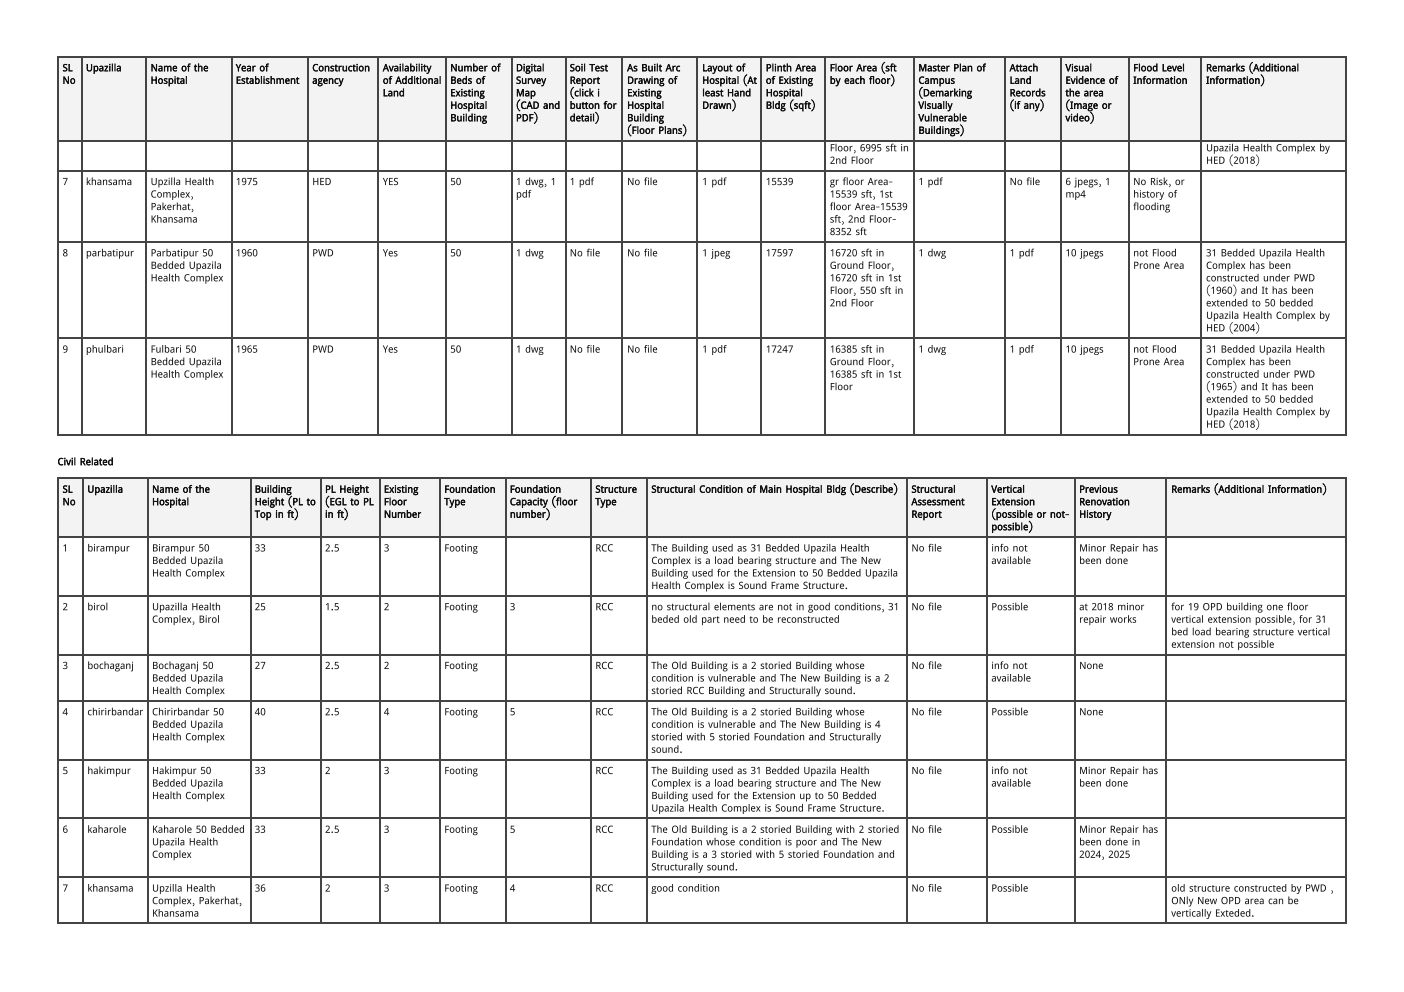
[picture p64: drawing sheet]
<svg xmlns="http://www.w3.org/2000/svg" width="297mm" height="210mm" viewBox="0 0 297 210" stroke-linecap="round" stroke-linejoin="round" font-family="sans-serif">
<defs><g id="words">
<g font-size="2.1" fill="#111">
<text x="13.2" y="15.1">SL</text>
<text x="13.2" y="17.7">No</text>
<text x="18.2" y="15.1">Upazilla</text>
<text x="31.9" y="15.1">Name of the</text>
<text x="31.9" y="17.7">Hospital</text>
<text x="49.9" y="15.1">Year of</text>
<text x="49.9" y="17.7">Establishment</text>
<text x="66.1" y="15.1">Construction</text>
<text x="66.1" y="17.7">agency</text>
<text x="81" y="15.1">Availability</text>
<text x="81" y="17.7">of Additional</text>
<text x="95.3" y="15.1">Number of</text>
<text x="95.3" y="17.7">Beds of</text>
<text x="109.2" y="15.1">Digital</text>
<text x="109.2" y="17.7">Survey</text>
<text x="120.5" y="15.1">Soil Test</text>
<text x="120.5" y="17.7">Report</text>
<text x="132.7" y="15.1">As Built Arc</text>
<text x="132.7" y="17.7">Drawing of</text>
<text x="148.6" y="15.1">Layout of</text>
<text x="148.6" y="17.7">Hospital (At</text>
<text x="162" y="15.1">Plinth Area</text>
<text x="162" y="17.7">of Existing</text>
<text x="175.5" y="15.1">Floor Area (sft</text>
<text x="175.5" y="17.7">by each floor)</text>
<text x="194.3" y="15.1">Master Plan of</text>
<text x="194.3" y="17.7">Campus</text>
<text x="213.6" y="15.1">Attach</text>
<text x="213.6" y="17.7">Land</text>
<text x="225.4" y="15.1">Visual</text>
<text x="225.4" y="17.7">Evidence of</text>
<text x="239.7" y="15.1">Flood Level</text>
<text x="239.7" y="17.7">Information</text>
<text x="255.1" y="15.1">Remarks (Additional</text>
<text x="255.1" y="17.7">Information)</text>
<text x="81" y="20.4">Land</text>
<text x="95.3" y="20.4">Existing</text>
<text x="95.3" y="23">Hospital</text>
<text x="109.2" y="20.4">Map</text>
<text x="109.2" y="23">(CAD and</text>
<text x="120.5" y="20.4">(click i</text>
<text x="120.5" y="23">button for</text>
<text x="132.7" y="20.4">Existing</text>
<text x="132.7" y="23">Hospital</text>
<text x="148.6" y="20.4">least Hand</text>
<text x="148.6" y="23">Drawn)</text>
<text x="162" y="20.4">Hospital</text>
<text x="162" y="23">Bldg (sqft)</text>
<text x="194.3" y="20.4">(Demarking</text>
<text x="194.3" y="23">Visually</text>
<text x="213.6" y="20.4">Records</text>
<text x="213.6" y="23">(if any)</text>
<text x="225.4" y="20.4">the area</text>
<text x="225.4" y="23">(Image or</text>
<text x="95.3" y="25.7">Building</text>
<text x="109.2" y="25.7">PDF)</text>
<text x="120.5" y="25.7">detail)</text>
<text x="132.7" y="25.7">Building</text>
<text x="132.7" y="28.3">(Floor Plans)</text>
<text x="194.3" y="25.7">Vulnerable</text>
<text x="194.3" y="28.3">Buildings)</text>
<text x="225.4" y="25.7">video)</text>
<text x="175.5" y="32">Floor, 6995 sft in</text>
<text x="175.5" y="34.7">2nd Floor</text>
<text x="255.1" y="32">Upazila Health Complex by</text>
<text x="255.1" y="34.7">HED (2018)</text>
<text x="13.2" y="39.2">7</text>
<text x="18.2" y="39.2">khansama</text>
<text x="31.9" y="39.2">Upzilla Health</text>
<text x="31.9" y="41.8">Complex,</text>
<text x="49.9" y="39.2">1975</text>
<text x="66.1" y="39.2">HED</text>
<text x="81" y="39.2">YES</text>
<text x="95.3" y="39.2">50</text>
<text x="109.2" y="39.2">1 dwg, 1</text>
<text x="109.2" y="41.8">pdf</text>
<text x="120.5" y="39.2">1 pdf</text>
<text x="132.7" y="39.2">No file</text>
<text x="148.6" y="39.2">1 pdf</text>
<text x="162" y="39.2">15539</text>
<text x="175.5" y="39.2">gr floor Area-</text>
<text x="175.5" y="41.8">15539 sft, 1st</text>
<text x="194.3" y="39.2">1 pdf</text>
<text x="213.6" y="39.2">No file</text>
<text x="225.4" y="39.2">6 jpegs, 1</text>
<text x="225.4" y="41.8">mp4</text>
<text x="239.7" y="39.2">No Risk, or</text>
<text x="239.7" y="41.8">history of</text>
<text x="31.9" y="44.4">Pakerhat,</text>
<text x="31.9" y="47.1">Khansama</text>
<text x="175.5" y="44.4">floor Area-15539</text>
<text x="175.5" y="47.1">sft, 2nd Floor-</text>
<text x="239.7" y="44.4">flooding</text>
<text x="175.5" y="49.7">8352 sft</text>
<text x="13.2" y="54.2">8</text>
<text x="18.2" y="54.2">parbatipur</text>
<text x="31.9" y="54.2">Parbatipur 50</text>
<text x="31.9" y="56.9">Bedded Upazila</text>
<text x="31.9" y="59.5">Health Complex</text>
<text x="49.9" y="54.2">1960</text>
<text x="66.1" y="54.2">PWD</text>
<text x="81" y="54.2">Yes</text>
<text x="95.3" y="54.2">50</text>
<text x="109.2" y="54.2">1 dwg</text>
<text x="120.5" y="54.2">No file</text>
<text x="132.7" y="54.2">No file</text>
<text x="148.6" y="54.2">1 jpeg</text>
<text x="162" y="54.2">17597</text>
<text x="175.5" y="54.2">16720 sft in</text>
<text x="175.5" y="56.9">Ground Floor,</text>
<text x="175.5" y="59.5">16720 sft in 1st</text>
<text x="194.3" y="54.2">1 dwg</text>
<text x="213.6" y="54.2">1 pdf</text>
<text x="225.4" y="54.2">10 jpegs</text>
<text x="239.7" y="54.2">not Flood</text>
<text x="239.7" y="56.9">Prone Area</text>
<text x="255.1" y="54.2">31 Bedded Upazila Health</text>
<text x="255.1" y="56.9">Complex has been</text>
<text x="255.1" y="59.5">constructed under PWD</text>
<text x="175.5" y="62.2">Floor, 550 sft in</text>
<text x="175.5" y="64.8">2nd Floor</text>
<text x="255.1" y="62.2">(1960) and It has been</text>
<text x="255.1" y="64.8">extended to 50 bedded</text>
<text x="255.1" y="67.5">Upazila Health Complex by</text>
<text x="255.1" y="70.1">HED (2004)</text>
<text x="13.2" y="74.6">9</text>
<text x="18.2" y="74.6">phulbari</text>
<text x="31.9" y="74.6">Fulbari 50</text>
<text x="31.9" y="77.3">Bedded Upazila</text>
<text x="49.9" y="74.6">1965</text>
<text x="66.1" y="74.6">PWD</text>
<text x="81" y="74.6">Yes</text>
<text x="95.3" y="74.6">50</text>
<text x="109.2" y="74.6">1 dwg</text>
<text x="120.5" y="74.6">No file</text>
<text x="132.7" y="74.6">No file</text>
<text x="148.6" y="74.6">1 pdf</text>
<text x="162" y="74.6">17247</text>
<text x="175.5" y="74.6">16385 sft in</text>
<text x="175.5" y="77.3">Ground Floor,</text>
<text x="194.3" y="74.6">1 dwg</text>
<text x="213.6" y="74.6">1 pdf</text>
<text x="225.4" y="74.6">10 jpegs</text>
<text x="239.7" y="74.6">not Flood</text>
<text x="239.7" y="77.3">Prone Area</text>
<text x="255.1" y="74.6">31 Bedded Upazila Health</text>
<text x="255.1" y="77.3">Complex has been</text>
<text x="31.9" y="79.9">Health Complex</text>
<text x="175.5" y="79.9">16385 sft in 1st</text>
<text x="175.5" y="82.5">Floor</text>
<text x="255.1" y="79.9">constructed under PWD</text>
<text x="255.1" y="82.5">(1965) and It has been</text>
<text x="255.1" y="85.2">extended to 50 bedded</text>
<text x="255.1" y="87.8">Upazila Health Complex by</text>
<text x="255.1" y="90.5">HED (2018)</text>
<text x="12.2" y="98.4">Civil Related</text>
<text x="13.2" y="104.2">SL</text>
<text x="13.2" y="106.9">No</text>
<text x="18.5" y="104.2">Upazilla</text>
<text x="32.2" y="104.2">Name of the</text>
<text x="32.2" y="106.9">Hospital</text>
<text x="53.9" y="104.2">Building</text>
<text x="53.9" y="106.9">Height (PL to</text>
<text x="68.8" y="104.2">PL Height</text>
<text x="68.8" y="106.9">(EGL to PL</text>
<text x="81.2" y="104.2">Existing</text>
<text x="81.2" y="106.9">Floor</text>
<text x="94" y="104.2">Foundation</text>
<text x="94" y="106.9">Type</text>
<text x="107.9" y="104.2">Foundation</text>
<text x="107.9" y="106.9">Capacity (floor</text>
<text x="125.9" y="104.2">Structure</text>
<text x="125.9" y="106.9">Type</text>
<text x="137.8" y="104.2">Structural Condition of Main Hospital Bldg (Describe)</text>
<text x="192.8" y="104.2">Structural</text>
<text x="192.8" y="106.9">Assessment</text>
<text x="209.7" y="104.2">Vertical</text>
<text x="209.7" y="106.9">Extension</text>
<text x="228.3" y="104.2">Previous</text>
<text x="228.3" y="106.9">Renovation</text>
<text x="247.8" y="104.2">Remarks (Additional Information)</text>
<text x="53.9" y="109.5">Top in ft)</text>
<text x="68.8" y="109.5">in ft)</text>
<text x="81.2" y="109.5">Number</text>
<text x="107.9" y="109.5">number)</text>
<text x="192.8" y="109.5">Report</text>
<text x="209.7" y="109.5">(possible or not-</text>
<text x="209.7" y="112.2">possible)</text>
<text x="228.3" y="109.5">History</text>
<text x="13.2" y="116.7">1</text>
<text x="18.5" y="116.7">birampur</text>
<text x="32.2" y="116.7">Birampur 50</text>
<text x="32.2" y="119.3">Bedded Upazila</text>
<text x="53.9" y="116.7">33</text>
<text x="68.8" y="116.7">2.5</text>
<text x="81.2" y="116.7">3</text>
<text x="94" y="116.7">Footing</text>
<text x="125.9" y="116.7">RCC</text>
<text x="137.8" y="116.7">The Building used as 31 Bedded Upazila Health</text>
<text x="137.8" y="119.3">Complex is a load bearing structure and The New</text>
<text x="192.8" y="116.7">No file</text>
<text x="209.7" y="116.7">info not</text>
<text x="209.7" y="119.3">available</text>
<text x="228.3" y="116.7">Minor Repair has</text>
<text x="228.3" y="119.3">been done</text>
<text x="32.2" y="122">Health Complex</text>
<text x="137.8" y="122">Building used for the Extension to 50 Bedded Upazila</text>
<text x="137.8" y="124.6">Health Complex is Sound Frame Structure.</text>
<text x="13.2" y="129.1">2</text>
<text x="18.5" y="129.1">birol</text>
<text x="32.2" y="129.1">Upazilla Health</text>
<text x="32.2" y="131.8">Complex, Birol</text>
<text x="53.9" y="129.1">25</text>
<text x="68.8" y="129.1">1.5</text>
<text x="81.2" y="129.1">2</text>
<text x="94" y="129.1">Footing</text>
<text x="107.9" y="129.1">3</text>
<text x="125.9" y="129.1">RCC</text>
<text x="137.8" y="129.1">no structural elements are not in good conditions, 31</text>
<text x="137.8" y="131.8">beded old part need to be reconstructed</text>
<text x="192.8" y="129.1">No file</text>
<text x="209.7" y="129.1">Possible</text>
<text x="228.3" y="129.1">at 2018 minor</text>
<text x="228.3" y="131.8">repair works</text>
<text x="247.8" y="129.1">for 19 OPD building one floor</text>
<text x="247.8" y="131.8">vertical extension possible, for 31</text>
<text x="247.8" y="134.4">bed load bearing structure vertical</text>
<text x="247.8" y="137.1">extension not possible</text>
<text x="13.2" y="141.6">3</text>
<text x="18.5" y="141.6">bochaganj</text>
<text x="32.2" y="141.6">Bochaganj 50</text>
<text x="53.9" y="141.6">27</text>
<text x="68.8" y="141.6">2.5</text>
<text x="81.2" y="141.6">2</text>
<text x="94" y="141.6">Footing</text>
<text x="125.9" y="141.6">RCC</text>
<text x="137.8" y="141.6">The Old Building is a 2 storied Building whose</text>
<text x="192.8" y="141.6">No file</text>
<text x="209.7" y="141.6">info not</text>
<text x="228.3" y="141.6">None</text>
<text x="32.2" y="144.2">Bedded Upazila</text>
<text x="32.2" y="146.8">Health Complex</text>
<text x="137.8" y="144.2">condition is vulnerable and The New Building is a 2</text>
<text x="137.8" y="146.8">storied RCC Building and Structurally sound.</text>
<text x="209.7" y="144.2">available</text>
<text x="13.2" y="151.3">4</text>
<text x="18.5" y="151.3">chirirbandar</text>
<text x="32.2" y="151.3">Chirirbandar 50</text>
<text x="32.2" y="154">Bedded Upazila</text>
<text x="53.9" y="151.3">40</text>
<text x="68.8" y="151.3">2.5</text>
<text x="81.2" y="151.3">4</text>
<text x="94" y="151.3">Footing</text>
<text x="107.9" y="151.3">5</text>
<text x="125.9" y="151.3">RCC</text>
<text x="137.8" y="151.3">The Old Building is a 2 storied Building whose</text>
<text x="137.8" y="154">condition is vulnerable and The New Building is 4</text>
<text x="192.8" y="151.3">No file</text>
<text x="209.7" y="151.3">Possible</text>
<text x="228.3" y="151.3">None</text>
<text x="32.2" y="156.6">Health Complex</text>
<text x="137.8" y="156.6">storied with 5 storied Foundation and Structurally</text>
<text x="137.8" y="159.3">sound.</text>
<text x="13.2" y="163.8">5</text>
<text x="18.5" y="163.8">hakimpur</text>
<text x="32.2" y="163.8">Hakimpur 50</text>
<text x="32.2" y="166.4">Bedded Upazila</text>
<text x="53.9" y="163.8">33</text>
<text x="68.8" y="163.8">2</text>
<text x="81.2" y="163.8">3</text>
<text x="94" y="163.8">Footing</text>
<text x="125.9" y="163.8">RCC</text>
<text x="137.8" y="163.8">The Building used as 31 Bedded Upazila Health</text>
<text x="137.8" y="166.4">Complex is a load bearing structure and The New</text>
<text x="192.8" y="163.8">No file</text>
<text x="209.7" y="163.8">info not</text>
<text x="209.7" y="166.4">available</text>
<text x="228.3" y="163.8">Minor Repair has</text>
<text x="228.3" y="166.4">been done</text>
<text x="32.2" y="169.1">Health Complex</text>
<text x="137.8" y="169.1">Building used for the Extension up to 50 Bedded</text>
<text x="137.8" y="171.7">Upazila Health Complex is Sound Frame Structure.</text>
<text x="13.2" y="176.2">6</text>
<text x="18.5" y="176.2">kaharole</text>
<text x="32.2" y="176.2">Kaharole 50 Bedded</text>
<text x="32.2" y="178.9">Upazila Health</text>
<text x="53.9" y="176.2">33</text>
<text x="68.8" y="176.2">2.5</text>
<text x="81.2" y="176.2">3</text>
<text x="94" y="176.2">Footing</text>
<text x="107.9" y="176.2">5</text>
<text x="125.9" y="176.2">RCC</text>
<text x="137.8" y="176.2">The Old Building is a 2 storied Building with 2 storied</text>
<text x="137.8" y="178.9">Foundation whose condition is poor and The New</text>
<text x="192.8" y="176.2">No file</text>
<text x="209.7" y="176.2">Possible</text>
<text x="228.3" y="176.2">Minor Repair has</text>
<text x="228.3" y="178.9">been done in</text>
<text x="32.2" y="181.5">Complex</text>
<text x="137.8" y="181.5">Building is a 3 storied with 5 storied Foundation and</text>
<text x="137.8" y="184.1">Structurally sound.</text>
<text x="228.3" y="181.5">2024, 2025</text>
<text x="13.2" y="188.6">7</text>
<text x="18.5" y="188.6">khansama</text>
<text x="32.2" y="188.6">Upzilla Health</text>
<text x="32.2" y="191.3">Complex, Pakerhat,</text>
<text x="53.9" y="188.6">36</text>
<text x="68.8" y="188.6">2</text>
<text x="81.2" y="188.6">3</text>
<text x="94" y="188.6">Footing</text>
<text x="107.9" y="188.6">4</text>
<text x="125.9" y="188.6">RCC</text>
<text x="137.8" y="188.6">good condition</text>
<text x="192.8" y="188.6">No file</text>
<text x="209.7" y="188.6">Possible</text>
<text x="247.8" y="188.6">old structure constructed by PWD ,</text>
<text x="247.8" y="191.3">ONly New OPD area can be</text>
<text x="32.2" y="193.9">Khansama</text>
<text x="247.8" y="193.9">vertically Exteded.</text>
</g>
</g></defs>
<g fill="#444">
<path d="M12.2 11.9h.2z"/>
<path d="M17.2 11.9h.3z"/>
<path d="M30.7 11.9h.3z"/>
<path d="M48.9 11.9h.3z"/>
<path d="M65.1 11.9h.3z"/>
<path d="M79.9 11.9h.3z"/>
<path d="M94.2 11.9h.3z"/>
<path d="M108.2 11.9h.3z"/>
<path d="M119.6 11.9h.3z"/>
<path d="M131.5 11.9h.3z"/>
<path d="M147.4 11.9h.2z"/>
<path d="M160.9 11.9h.2z"/>
<path d="M174.4 11.9h.2z"/>
<path d="M193.1 11.9h.3z"/>
<path d="M212.5 11.9h.2z"/>
<path d="M224.4 11.9h.2z"/>
<path d="M238.7 11.9h.2z"/>
<path d="M254 11.9h.3z"/>
<path d="M284.7 11.9h.3z"/>
</g>
<g fill="#eef4fb">
<path d="M12.4 12.2h4.8v17.7h-4.8z"/>
<path d="M17.2 12.2h13.8v17.7h-13.8z"/>
<path d="M31 12.2h17.9v17.7h-17.9z"/>
<path d="M48.9 12.2h16.2v17.7h-16.2z"/>
<path d="M65.1 12.2h15.1v17.7h-15.1z"/>
<path d="M80.2 12.2h14.3v17.7h-14.3z"/>
<path d="M94.5 12.2h13.7v17.7h-13.7z"/>
<path d="M108.2 12.2h11.4v17.7h-11.4z"/>
<path d="M119.6 12.2h12.2v17.7h-12.2z"/>
<path d="M131.8 12.2h15.8v17.7h-15.8z"/>
<path d="M147.6 12.2h13.5v17.7h-13.5z"/>
<path d="M161.1 12.2h13.5v17.7h-13.5z"/>
<path d="M174.6 12.2h18.8v17.7h-18.8z"/>
<path d="M193.4 12.2h19.3v17.7h-19.3z"/>
<path d="M212.7 12.2h11.7v17.7h-11.7z"/>
<path d="M224.4 12.2h14.5v17.7h-14.5z"/>
<path d="M238.9 12.2h15.4v17.7h-15.4z"/>
<path d="M254.3 12.2h30.7v17.7h-30.7z"/>
</g>
<g fill="none" stroke="#444" stroke-width=".26">
<path d="M12.2 12h272.8M12.3 11.9v80.2M17.3 11.9v80.2M30.8 11.9v80.2M49.1 11.9v80.2M65.2 11.9v80.2M80 11.9v80.2M94.3 11.9v80.2M108.3 11.9v80.2M119.7 11.9v80.2M131.6 11.9v80.2M147.5 11.9v80.2"/>
<path d="M161 11.9v80.2M174.5 11.9v80.2M193.3 11.9v80.2M212.6 11.9v80.2M224.5 11.9v80.2M238.8 11.9v80.2M254.1 11.9v80.2M284.8 11.9v80.2M12.2 29.8h272.8M12.2 36.1h272.8M12.2 51.2h272.8M12.2 71.6h272.8"/>
<path d="M12.2 91.9h272.8"/>
</g>
<g fill="#eef4fb">
<path d="M12.4 101.1h5.1v12.4h-5.1z"/>
<path d="M17.5 101.1h13.7v12.4h-13.7z"/>
<path d="M31.2 101.1h21.7v12.4h-21.7z"/>
<path d="M52.9 101.1h14.8v12.4h-14.8z"/>
<path d="M67.7 101.1h12.5v12.4h-12.5z"/>
<path d="M80.2 101.1h12.9v12.4h-12.9z"/>
<path d="M93.1 101.1h13.8v12.4h-13.8z"/>
<path d="M106.9 101.1h18.2v12.4h-18.2z"/>
<path d="M125.1 101.1h11.7v12.4h-11.7z"/>
<path d="M136.8 101.1h55v12.4h-55z"/>
<path d="M191.8 101.1h17v12.4h-17z"/>
<path d="M208.8 101.1h18.5v12.4h-18.5z"/>
<path d="M227.3 101.1h19.6v12.4h-19.6z"/>
<path d="M246.9 101.1h38.1v12.4h-38.1z"/>
</g>
<g fill="none" stroke="#444" stroke-width=".26">
<path d="M12.2 101.2h272.8M12.2 113.6h272.8M12.3 101.1v94.2M17.6 101.1v94.2M31.4 101.1v94.2M53 101.1v94.2M67.9 101.1v94.2M80.3 101.1v94.2M93 101.1v94.2M107 101.1v94.2M125 101.1v94.2M136.9 101.1v94.2"/>
<path d="M192 101.1v94.2M208.9 101.1v94.2M227.4 101.1v94.2M246.7 101.1v94.2M284.8 101.1v94.2M12.2 126.1h272.8M12.2 138.5h272.8M12.2 148.3h272.8M12.2 160.7h272.8M12.2 173.2h272.8M12.2 185.6h272.8M12.2 195.4h272.8"/>
</g>
<use href="#words"/>
</svg>
